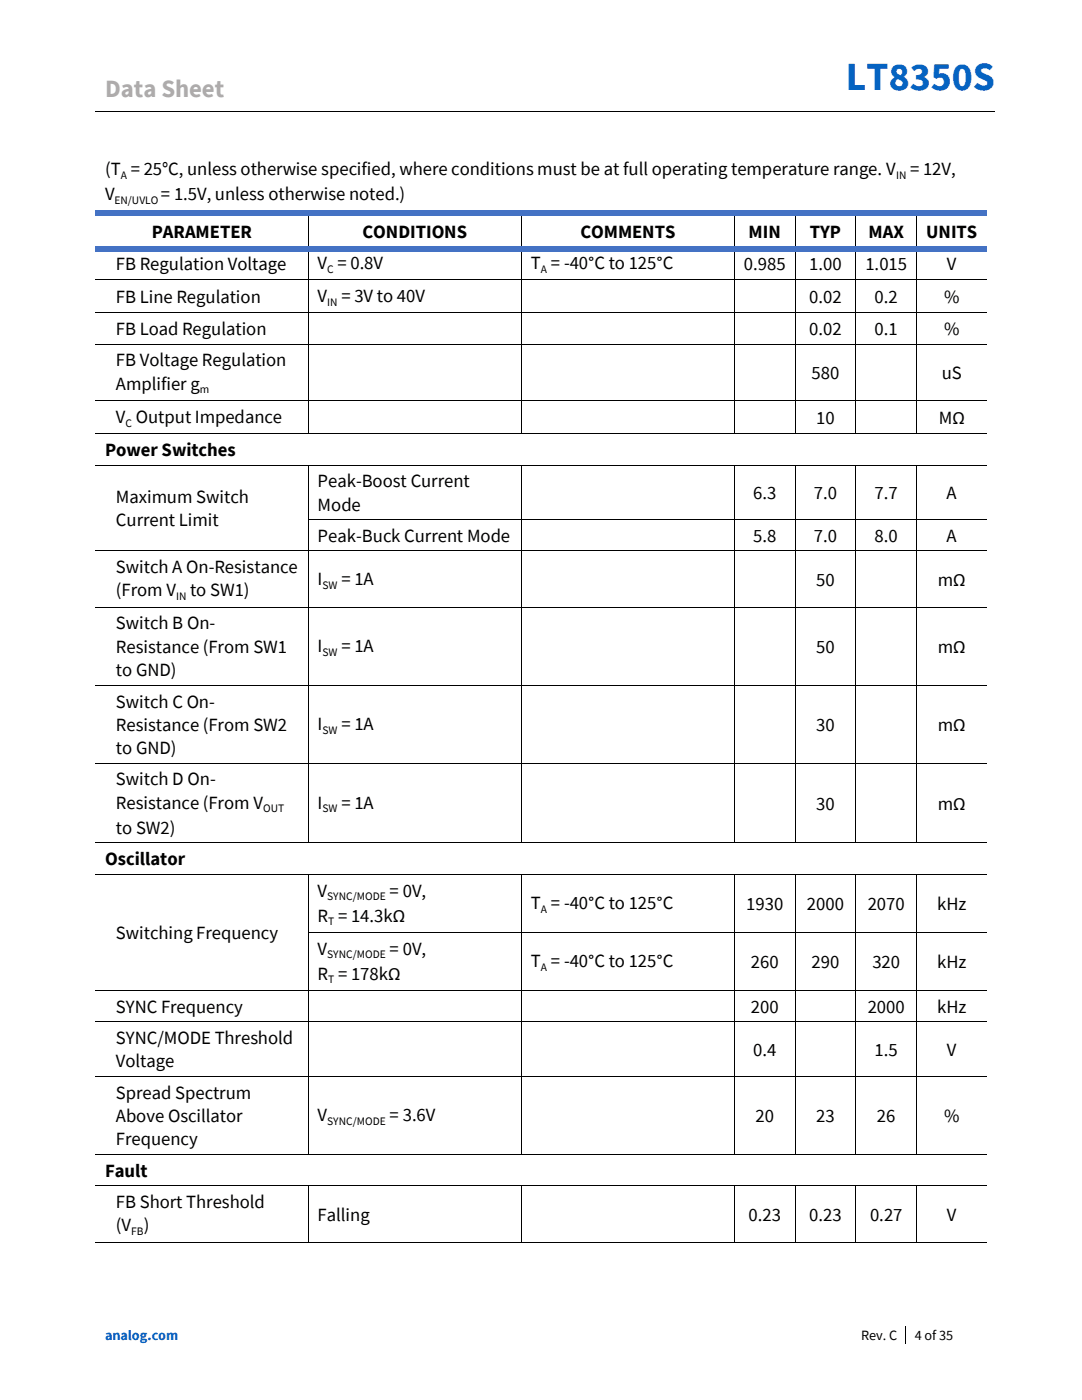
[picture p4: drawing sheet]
<svg xmlns="http://www.w3.org/2000/svg" width="216mm" height="279mm" viewBox="0 0 216 279" stroke-linecap="round" stroke-linejoin="round" font-family="sans-serif">
<defs><g id="words">
<text font-size="8" fill="#0563c1" x="168.8" y="18">LT8350S</text>
<text font-size="5" fill="#aeaaaa" x="21" y="19.3">Data Sheet</text>
<g font-size="3.7">
<text x="21" y="35">(T = 25°C, unless otherwise specified, where conditions must be at full operating temperature range. V</text>
<text x="181.6" y="35">= 12V,</text>
<text x="21" y="40">V</text>
<text x="32.1" y="40">= 1.5V, unless otherwise noted.)</text>
<text x="30.3" y="47.5">PARAMETER</text>
<text x="72.3" y="47.5">CONDITIONS</text>
<text x="115.8" y="47.5">COMMENTS</text>
<text x="149.4" y="47.5">MIN</text>
<text x="161.6" y="47.5">TYP</text>
<text x="173.3" y="47.5">MAX</text>
<text x="184.8" y="47.5">UNITS</text>
<text x="23.1" y="53.9">FB Regulation Voltage</text>
<text x="63.4" y="53.7">V = 0.8V</text>
<text x="105.9" y="53.7">T = -40°C to 125°C</text>
<text x="148.4" y="53.9">0.985</text>
<text x="161.5" y="53.9">1.00</text>
<text x="172.7" y="53.9">1.015</text>
<text x="188.9" y="53.9">V</text>
<text x="23.1" y="60.5">FB Line Regulation</text>
<text x="63.4" y="60.3">V</text>
<text x="68.1" y="60.3">= 3V to 40V</text>
<text x="161.5" y="60.5">0.02</text>
<text x="174.5" y="60.5">0.2</text>
<text x="188.4" y="60.5">%</text>
<text x="23.1" y="66.9">FB Load Regulation</text>
<text x="161.5" y="66.9">0.02</text>
<text x="174.5" y="66.9">0.1</text>
<text x="188.4" y="66.9">%</text>
<text x="23.1" y="73.1">FB Voltage Regulation</text>
<text x="23.1" y="77.8">Amplifier g</text>
<text x="161.9" y="75.7">580</text>
<text x="187.9" y="75.7">uS</text>
<text x="23.1" y="84.4">V Output Impedance</text>
<text x="162.8" y="84.6">10</text>
<text x="187.3" y="84.6">MΩ</text>
<text x="21" y="91">Power Switches</text>
<text x="23.1" y="100.3">Maximum Switch</text>
<text x="63.4" y="97.3">Peak-Boost Current</text>
<text x="63.4" y="101.9">Mode</text>
<text x="150.3" y="99.6">6.3</text>
<text x="162.4" y="99.6">7.0</text>
<text x="174.5" y="99.6">7.7</text>
<text x="188.9" y="99.6">A</text>
<text x="23.1" y="105">Current Limit</text>
<text x="63.4" y="108.1">Peak-Buck Current Mode</text>
<text x="150.3" y="108.1">5.8</text>
<text x="162.4" y="108.1">7.0</text>
<text x="174.5" y="108.1">8.0</text>
<text x="188.9" y="108.1">A</text>
<text x="23.1" y="114.4">Switch A On-Resistance</text>
<text x="23.1" y="119">(From V</text>
<text x="37.9" y="119">to SW1)</text>
<text x="63.4" y="116.7">I</text>
<text x="68.1" y="116.7">= 1A</text>
<text x="162.8" y="116.9">50</text>
<text x="187.1" y="116.9">mΩ</text>
<text x="23.1" y="125.6">Switch B On-</text>
<text x="23.1" y="130.3">Resistance (From SW1</text>
<text x="63.4" y="130.1">I</text>
<text x="68.1" y="130.1">= 1A</text>
<text x="162.8" y="130.3">50</text>
<text x="187.1" y="130.3">mΩ</text>
<text x="23.1" y="134.9">to GND)</text>
<text x="23.1" y="141.2">Switch C On-</text>
<text x="23.1" y="145.9">Resistance (From SW2</text>
<text x="63.4" y="145.7">I</text>
<text x="68.1" y="145.7">= 1A</text>
<text x="162.8" y="145.9">30</text>
<text x="187.1" y="145.9">mΩ</text>
<text x="23.1" y="150.5">to GND)</text>
<text x="23.1" y="156.7">Switch D On-</text>
<text x="23.1" y="161.4">Resistance (From V</text>
<text x="63.4" y="161.4">I</text>
<text x="68.1" y="161.4">= 1A</text>
<text x="162.8" y="161.6">30</text>
<text x="187.1" y="161.6">mΩ</text>
<text x="23.1" y="166.4">to SW2)</text>
<text x="21" y="172.7">Oscillator</text>
<text x="63.4" y="178.9">V</text>
<text x="77.7" y="178.9">= 0V,</text>
<text x="63.4" y="183.9">R = 14.3kΩ</text>
<text x="105.9" y="181.4">T = -40°C to 125°C</text>
<text x="148.9" y="181.6">1930</text>
<text x="161" y="181.6">2000</text>
<text x="173.1" y="181.6">2070</text>
<text x="187" y="181.6">kHz</text>
<text x="23.1" y="187.4">Switching Frequency</text>
<text x="63.4" y="190.5">V</text>
<text x="77.7" y="190.5">= 0V,</text>
<text x="63.4" y="195.5">R = 178kΩ</text>
<text x="105.9" y="193">T = -40°C to 125°C</text>
<text x="149.8" y="193.2">260</text>
<text x="161.9" y="193.2">290</text>
<text x="174.1" y="193.2">320</text>
<text x="187" y="193.2">kHz</text>
<text x="23.1" y="202.1">SYNC Frequency</text>
<text x="149.8" y="202.1">200</text>
<text x="173.1" y="202.1">2000</text>
<text x="187" y="202.1">kHz</text>
<text x="23.1" y="208.4">SYNC/MODE Threshold</text>
<text x="23.1" y="213">Voltage</text>
<text x="150.3" y="210.7">0.4</text>
<text x="174.5" y="210.7">1.5</text>
<text x="188.9" y="210.7">V</text>
<text x="23.1" y="219.3">Spread Spectrum</text>
<text x="23.1" y="223.9">Above Oscillator</text>
<text x="63.4" y="223.8">V</text>
<text x="77.7" y="223.8">= 3.6V</text>
<text x="150.7" y="223.9">20</text>
<text x="162.8" y="223.9">23</text>
<text x="175" y="223.9">26</text>
<text x="188.4" y="223.9">%</text>
<text x="23.1" y="228.6">Frequency</text>
<text x="21" y="234.9">Fault</text>
<text x="23.1" y="241.1">FB Short Threshold</text>
<text x="23.1" y="245.7">(V )</text>
<text x="63.4" y="243.6">Falling</text>
<text x="149.4" y="243.6">0.23</text>
<text x="161.5" y="243.6">0.23</text>
<text x="173.6" y="243.6">0.27</text>
<text x="188.9" y="243.6">V</text>
</g>
<text font-size="2.8" fill="#0563c1" x="21" y="267.5">analog.com</text>
<g font-size="2.8">
<text x="171.8" y="267.5">Rev. C</text>
<text x="182.5" y="267.5">4 of 35</text>
</g>
<g font-size="2.3">
<text x="24.1" y="35.7">A</text>
<text x="178.8" y="35.7">IN</text>
<text x="22.9" y="40.7">EN/UVLO</text>
<text x="65.3" y="54.4">C</text>
<text x="107.9" y="54.4">A</text>
<text x="65.3" y="61">IN</text>
<text x="39.9" y="78.5">m</text>
<text x="25" y="85.1">C</text>
<text x="35.1" y="119.7">IN</text>
<text x="64.4" y="117.5">SW</text>
<text x="64.4" y="130.8">SW</text>
<text x="64.4" y="146.4">SW</text>
<text x="52.5" y="162.1">OUT</text>
<text x="64.4" y="162.1">SW</text>
<text x="65.3" y="179.7">SYNC/MODE</text>
<text x="65.5" y="184.7">T</text>
<text x="107.9" y="182.2">A</text>
<text x="65.3" y="191.3">SYNC/MODE</text>
<text x="65.5" y="196.3">T</text>
<text x="107.9" y="193.8">A</text>
<text x="65.3" y="224.5">SYNC/MODE</text>
<text x="26.2" y="246.5">FB</text>
</g>
</g></defs>
<path d="M19 22.4h83.3M102.4 22.4h96M180.6 264.7v3.6" fill="none" stroke="#000" stroke-width=".2"/>
<path d="M102.3 22.3h.1v.1h-.1z" fill-rule="evenodd" fill="#000"/>
<g fill="#4472c4">
<path d="M19 42h42.4v1.1h-42.4z" fill-rule="evenodd"/>
<path d="M61.4 42h1.1v1.1h-1.1z" fill-rule="evenodd"/>
<path d="M62.5 42h41.4v1.1h-41.4z" fill-rule="evenodd"/>
<path d="M103.9 42h1.1v1.1h-1.1z" fill-rule="evenodd"/>
<path d="M105 42h41.5v1.1h-41.5z" fill-rule="evenodd"/>
<path d="M146.5 42h1v1.1h-1z" fill-rule="evenodd"/>
<path d="M147.5 42h11.1v1.1h-11.1z" fill-rule="evenodd"/>
<path d="M158.6 42h1v1.1h-1z" fill-rule="evenodd"/>
<path d="M159.6 42h11.1v1.1h-11.1z" fill-rule="evenodd"/>
<path d="M170.7 42h1v1.1h-1z" fill-rule="evenodd"/>
<path d="M171.7 42h11.1v1.1h-11.1z" fill-rule="evenodd"/>
<path d="M182.8 42h1.1v1.1h-1.1z" fill-rule="evenodd"/>
<path d="M183.9 42h13v1.1h-13z" fill-rule="evenodd"/>
</g>
<path d="M61.5 43.1v6.1M104 43.1v6.1M146.5 43.1v6.1M158.6 43.1v6.1M170.8 43.1v6.1M182.9 43.1v6.1" fill="none" stroke="#000" stroke-width=".2"/>
<g fill="#4472c4">
<path d="M19 49.2h42.4v1h-42.4z" fill-rule="evenodd"/>
<path d="M61.4 49.2h1.1v1h-1.1z" fill-rule="evenodd"/>
<path d="M62.5 49.2h41.4v1h-41.4z" fill-rule="evenodd"/>
<path d="M103.9 49.2h1.1v1h-1.1z" fill-rule="evenodd"/>
<path d="M105 49.2h41.5v1h-41.5z" fill-rule="evenodd"/>
<path d="M146.5 49.2h1v1h-1z" fill-rule="evenodd"/>
<path d="M147.5 49.2h11.1v1h-11.1z" fill-rule="evenodd"/>
<path d="M158.6 49.2h1v1h-1z" fill-rule="evenodd"/>
<path d="M159.6 49.2h11.1v1h-11.1z" fill-rule="evenodd"/>
<path d="M170.7 49.2h1v1h-1z" fill-rule="evenodd"/>
<path d="M171.7 49.2h11.1v1h-11.1z" fill-rule="evenodd"/>
<path d="M182.8 49.2h1.1v1h-1.1z" fill-rule="evenodd"/>
<path d="M183.9 49.2h13v1h-13z" fill-rule="evenodd"/>
</g>
<g fill="none" stroke="#000" stroke-width=".2">
<path d="M19 55.8h42.4M61.5 50.2v5.6M61.5 55.9v6.5M61.6 55.8h42.3M104 50.2v5.6M104 55.9v6.5M104.1 55.8h42.4M146.5 50.2v5.6M146.5 55.9v6.5M146.6 55.8h12M158.6 50.2v5.6M158.6 55.9v6.5"/>
<path d="M158.7 55.8h12M170.8 50.2v5.6M170.8 55.9v6.5M170.9 55.8h11.9M182.9 50.2v5.6M182.9 55.9v6.5M183 55.8h13.9M19 62.4h42.4M19 68.7h42.4M19 79.9h42.4M61.5 62.5v6.1M61.5 68.8v11.1"/>
<path d="M61.6 62.4h42.3M61.6 68.7h42.3M61.6 79.9h42.3M104 62.5v6.1M104 68.8v11.1M104.1 62.4h42.4M104.1 68.7h42.4M104.1 79.9h42.4M146.5 62.5v6.1M146.5 68.8v11.1M146.6 62.4h12M146.6 68.7h12"/>
<path d="M146.6 79.9h12M158.6 62.5v6.1M158.6 68.8v11.1M158.7 62.4h12M158.7 68.7h12M158.7 79.9h12M170.8 62.5v6.1M170.8 68.8v11.1M170.9 62.4h11.9M170.9 68.7h11.9M170.9 79.9h11.9M182.9 62.5v6.1"/>
<path d="M182.9 68.8v11.1M183 62.4h13.9M183 68.7h13.9M183 79.9h13.9M19 86.5h42.4M19 92.8h42.4M61.5 80v6.5M61.5 92.9v10.7M61.6 86.5h42.3M61.6 92.8h42.3M104 80v6.5M104 92.9v10.7"/>
<path d="M104.1 86.5h42.4M104.1 92.8h42.4M146.5 80v6.5M146.5 92.9v10.7M146.6 86.5h12M146.6 92.8h12M158.6 80v6.5M158.6 92.9v10.7M158.7 86.5h12M158.7 92.8h12M170.8 80v6.5M170.8 92.9v10.7"/>
<path d="M170.9 86.5h11.9M170.9 92.8h11.9M182.9 80v6.5M182.9 92.9v10.7M183 86.5h13.9M183 92.8h13.9M19 110h42.4M61.5 103.8v6.1M61.5 110v11.1M61.6 103.7h42.3M61.6 110h42.3M104 103.8v6.1"/>
<path d="M104 110v11.1M104.1 103.7h42.4M104.1 110h42.4M146.5 103.8v6.1M146.5 110v11.1M146.6 103.7h12M146.6 110h12M158.6 103.8v6.1M158.6 110v11.1M158.7 103.7h12M158.7 110h12M170.8 103.8v6.1"/>
<path d="M170.8 110v11.1M170.9 103.7h11.9M170.9 110h11.9M182.9 103.8v6.1M182.9 110v11.1M183 103.7h13.9M183 110h13.9M19 121.2h42.4M19 136.8h42.4M61.5 121.3v15.4M61.5 136.8v15.4M61.6 121.2h42.3"/>
<path d="M61.6 136.8h42.3M104 121.3v15.4M104 136.8v15.4M104.1 121.2h42.4M104.1 136.8h42.4M146.5 121.3v15.4M146.5 136.8v15.4M146.6 121.2h12M146.6 136.8h12M158.6 121.3v15.4M158.6 136.8v15.4M158.7 121.2h12"/>
<path d="M158.7 136.8h12M170.8 121.3v15.4M170.8 136.8v15.4M170.9 121.2h11.9M170.9 136.8h11.9M182.9 121.3v15.4M182.9 136.8v15.4M183 121.2h13.9M183 136.8h13.9M19 152.3h42.4M61.5 152.4v15.7M61.6 152.3h42.3"/>
<path d="M104 152.4v15.7M104.1 152.3h42.4M146.5 152.4v15.7M146.6 152.3h12M158.6 152.4v15.7M158.7 152.3h12M170.8 152.4v15.7M170.9 152.3h11.9M182.9 152.4v15.7M183 152.3h13.9M19 168.2h42.4M19 174.5h42.4"/>
<path d="M61.5 174.6v11.4M61.6 168.2h42.3M61.6 174.5h42.3M104 174.6v11.4M104.1 168.2h42.4M104.1 174.5h42.4M146.5 174.6v11.4M146.6 168.2h12M146.6 174.5h12M158.6 174.6v11.4M158.7 168.2h12M158.7 174.5h12"/>
<path d="M170.8 174.6v11.4M170.9 168.2h11.9M170.9 174.5h11.9M182.9 174.6v11.4M183 168.2h13.9M183 174.5h13.9M19 197.7h42.4M61.5 186.2v11.4M61.5 197.8v6M61.6 186.1h42.3M61.6 197.7h42.3M104 186.2v11.4"/>
<path d="M104 197.8v6M104.1 186.1h42.4M104.1 197.7h42.4M146.5 186.2v11.4M146.5 197.8v6M146.6 186.1h12M146.6 197.7h12M158.6 186.2v11.4M158.6 197.8v6M158.7 186.1h12M158.7 197.7h12M170.8 186.2v11.4"/>
<path d="M170.8 197.8v6M170.9 186.1h11.9M170.9 197.7h11.9M182.9 186.2v11.4M182.9 197.8v6M183 186.1h13.9M183 197.7h13.9M19 203.9h42.4M19 214.8h42.4M61.5 204v10.7M61.5 214.9v15.4M61.6 203.9h42.3"/>
<path d="M61.6 214.8h42.3M104 204v10.7M104 214.9v15.4M104.1 203.9h42.4M104.1 214.8h42.4M146.5 204v10.7M146.5 214.9v15.4M146.6 203.9h12M146.6 214.8h12M158.6 204v10.7M158.6 214.9v15.4M158.7 203.9h12"/>
<path d="M158.7 214.8h12M170.8 204v10.7M170.8 214.9v15.4M170.9 203.9h11.9M170.9 214.8h11.9M182.9 204v10.7M182.9 214.9v15.4M183 203.9h13.9M183 214.8h13.9M19 230.4h42.4M19 236.6h42.4M61.5 236.7v11.1"/>
<path d="M61.6 230.4h42.3M61.6 236.6h42.3M104 236.7v11.1M104.1 230.4h42.4M104.1 236.6h42.4M146.5 236.7v11.1M146.6 230.4h12M146.6 236.6h12M158.6 236.7v11.1M158.7 230.4h12M158.7 236.6h12M170.8 236.7v11.1"/>
<path d="M170.9 230.4h11.9M170.9 236.6h11.9M182.9 236.7v11.1M183 230.4h13.9M183 236.6h13.9M19 247.9h42.4M61.6 247.9h42.3M104.1 247.9h42.4M146.6 247.9h12M158.7 247.9h12M170.9 247.9h11.9M183 247.9h13.9"/>
</g>
<g fill="#000">
<path d="M61.4 55.8h.2v.1h-.2z" fill-rule="evenodd"/>
<path d="M103.9 55.8h.2v.1h-.2z" fill-rule="evenodd"/>
<path d="M146.5 55.8h.1v.1h-.1z" fill-rule="evenodd"/>
<path d="M158.6 55.8h.1v.1h-.1z" fill-rule="evenodd"/>
<path d="M170.7 55.8h.2v.1h-.2z" fill-rule="evenodd"/>
<path d="M182.8 55.8h.2v.1h-.2z" fill-rule="evenodd"/>
<path d="M61.4 62.4h.2v.1h-.2z" fill-rule="evenodd"/>
<path d="M61.4 68.6h.2v.2h-.2z" fill-rule="evenodd"/>
<path d="M103.9 62.4h.2v.1h-.2z" fill-rule="evenodd"/>
<path d="M103.9 68.6h.2v.2h-.2z" fill-rule="evenodd"/>
<path d="M146.5 62.4h.1v.1h-.1z" fill-rule="evenodd"/>
<path d="M146.5 68.6h.1v.2h-.1z" fill-rule="evenodd"/>
<path d="M158.6 62.4h.1v.1h-.1z" fill-rule="evenodd"/>
<path d="M158.6 68.6h.1v.2h-.1z" fill-rule="evenodd"/>
<path d="M170.7 62.4h.2v.1h-.2z" fill-rule="evenodd"/>
<path d="M170.7 68.6h.2v.2h-.2z" fill-rule="evenodd"/>
<path d="M182.8 62.4h.2v.1h-.2z" fill-rule="evenodd"/>
<path d="M182.8 68.6h.2v.2h-.2z" fill-rule="evenodd"/>
<path d="M61.4 79.9h.2v.1h-.2z" fill-rule="evenodd"/>
<path d="M61.4 86.5h.2v.1h-.2z" fill-rule="evenodd"/>
<path d="M61.4 92.7h.2v.2h-.2z" fill-rule="evenodd"/>
<path d="M103.9 79.9h.2v.1h-.2z" fill-rule="evenodd"/>
<path d="M103.9 86.5h.2v.1h-.2z" fill-rule="evenodd"/>
<path d="M103.9 92.7h.2v.2h-.2z" fill-rule="evenodd"/>
<path d="M146.5 79.9h.1v.1h-.1z" fill-rule="evenodd"/>
<path d="M146.5 86.5h.1v.1h-.1z" fill-rule="evenodd"/>
<path d="M146.5 92.7h.1v.2h-.1z" fill-rule="evenodd"/>
<path d="M158.6 79.9h.1v.1h-.1z" fill-rule="evenodd"/>
<path d="M158.6 86.5h.1v.1h-.1z" fill-rule="evenodd"/>
<path d="M158.6 92.7h.1v.2h-.1z" fill-rule="evenodd"/>
<path d="M170.7 79.9h.2v.1h-.2z" fill-rule="evenodd"/>
<path d="M170.7 86.5h.2v.1h-.2z" fill-rule="evenodd"/>
<path d="M170.7 92.7h.2v.2h-.2z" fill-rule="evenodd"/>
<path d="M182.8 79.9h.2v.1h-.2z" fill-rule="evenodd"/>
<path d="M182.8 86.5h.2v.1h-.2z" fill-rule="evenodd"/>
<path d="M182.8 92.7h.2v.2h-.2z" fill-rule="evenodd"/>
<path d="M61.4 103.6h.2v.2h-.2z" fill-rule="evenodd"/>
<path d="M61.4 109.9h.2v.1h-.2z" fill-rule="evenodd"/>
<path d="M103.9 103.6h.2v.2h-.2z" fill-rule="evenodd"/>
<path d="M103.9 109.9h.2v.1h-.2z" fill-rule="evenodd"/>
<path d="M146.5 103.6h.1v.2h-.1z" fill-rule="evenodd"/>
<path d="M146.5 109.9h.1v.1h-.1z" fill-rule="evenodd"/>
<path d="M158.6 103.6h.1v.2h-.1z" fill-rule="evenodd"/>
<path d="M158.6 109.9h.1v.1h-.1z" fill-rule="evenodd"/>
<path d="M170.7 103.6h.2v.2h-.2z" fill-rule="evenodd"/>
<path d="M170.7 109.9h.2v.1h-.2z" fill-rule="evenodd"/>
<path d="M182.8 103.6h.2v.2h-.2z" fill-rule="evenodd"/>
<path d="M182.8 109.9h.2v.1h-.2z" fill-rule="evenodd"/>
<path d="M61.4 121.1h.2v.2h-.2z" fill-rule="evenodd"/>
<path d="M61.4 136.7h.2v.1h-.2z" fill-rule="evenodd"/>
<path d="M103.9 121.1h.2v.2h-.2z" fill-rule="evenodd"/>
<path d="M103.9 136.7h.2v.1h-.2z" fill-rule="evenodd"/>
<path d="M146.5 121.1h.1v.2h-.1z" fill-rule="evenodd"/>
<path d="M146.5 136.7h.1v.1h-.1z" fill-rule="evenodd"/>
<path d="M158.6 121.1h.1v.2h-.1z" fill-rule="evenodd"/>
<path d="M158.6 136.7h.1v.1h-.1z" fill-rule="evenodd"/>
<path d="M170.7 121.1h.2v.2h-.2z" fill-rule="evenodd"/>
<path d="M170.7 136.7h.2v.1h-.2z" fill-rule="evenodd"/>
<path d="M182.8 121.1h.2v.2h-.2z" fill-rule="evenodd"/>
<path d="M182.8 136.7h.2v.1h-.2z" fill-rule="evenodd"/>
<path d="M61.4 152.2h.2v.2h-.2z" fill-rule="evenodd"/>
<path d="M103.9 152.2h.2v.2h-.2z" fill-rule="evenodd"/>
<path d="M146.5 152.2h.1v.2h-.1z" fill-rule="evenodd"/>
<path d="M158.6 152.2h.1v.2h-.1z" fill-rule="evenodd"/>
<path d="M170.7 152.2h.2v.2h-.2z" fill-rule="evenodd"/>
<path d="M182.8 152.2h.2v.2h-.2z" fill-rule="evenodd"/>
<path d="M61.4 168.1h.2v.2h-.2z" fill-rule="evenodd"/>
<path d="M61.4 174.4h.2v.2h-.2z" fill-rule="evenodd"/>
<path d="M103.9 168.1h.2v.2h-.2z" fill-rule="evenodd"/>
<path d="M103.9 174.4h.2v.2h-.2z" fill-rule="evenodd"/>
<path d="M146.5 168.1h.1v.2h-.1z" fill-rule="evenodd"/>
<path d="M146.5 174.4h.1v.2h-.1z" fill-rule="evenodd"/>
<path d="M158.6 168.1h.1v.2h-.1z" fill-rule="evenodd"/>
<path d="M158.6 174.4h.1v.2h-.1z" fill-rule="evenodd"/>
<path d="M170.7 168.1h.2v.2h-.2z" fill-rule="evenodd"/>
<path d="M170.7 174.4h.2v.2h-.2z" fill-rule="evenodd"/>
<path d="M182.8 168.1h.2v.2h-.2z" fill-rule="evenodd"/>
<path d="M182.8 174.4h.2v.2h-.2z" fill-rule="evenodd"/>
<path d="M61.4 186h.2v.2h-.2z" fill-rule="evenodd"/>
<path d="M61.4 197.6h.2v.2h-.2z" fill-rule="evenodd"/>
<path d="M103.9 186h.2v.2h-.2z" fill-rule="evenodd"/>
<path d="M103.9 197.6h.2v.2h-.2z" fill-rule="evenodd"/>
<path d="M146.5 186h.1v.2h-.1z" fill-rule="evenodd"/>
<path d="M146.5 197.6h.1v.2h-.1z" fill-rule="evenodd"/>
<path d="M158.6 186h.1v.2h-.1z" fill-rule="evenodd"/>
<path d="M158.6 197.6h.1v.2h-.1z" fill-rule="evenodd"/>
<path d="M170.7 186h.2v.2h-.2z" fill-rule="evenodd"/>
<path d="M170.7 197.6h.2v.2h-.2z" fill-rule="evenodd"/>
<path d="M182.8 186h.2v.2h-.2z" fill-rule="evenodd"/>
<path d="M182.8 197.6h.2v.2h-.2z" fill-rule="evenodd"/>
<path d="M61.4 203.8h.2v.2h-.2z" fill-rule="evenodd"/>
<path d="M61.4 214.7h.2v.2h-.2z" fill-rule="evenodd"/>
<path d="M103.9 203.8h.2v.2h-.2z" fill-rule="evenodd"/>
<path d="M103.9 214.7h.2v.2h-.2z" fill-rule="evenodd"/>
<path d="M146.5 203.8h.1v.2h-.1z" fill-rule="evenodd"/>
<path d="M146.5 214.7h.1v.2h-.1z" fill-rule="evenodd"/>
<path d="M158.6 203.8h.1v.2h-.1z" fill-rule="evenodd"/>
<path d="M158.6 214.7h.1v.2h-.1z" fill-rule="evenodd"/>
<path d="M170.7 203.8h.2v.2h-.2z" fill-rule="evenodd"/>
<path d="M170.7 214.7h.2v.2h-.2z" fill-rule="evenodd"/>
<path d="M182.8 203.8h.2v.2h-.2z" fill-rule="evenodd"/>
<path d="M182.8 214.7h.2v.2h-.2z" fill-rule="evenodd"/>
<path d="M61.4 230.3h.2v.2h-.2z" fill-rule="evenodd"/>
<path d="M61.4 236.6h.2v.1h-.2z" fill-rule="evenodd"/>
<path d="M103.9 230.3h.2v.2h-.2z" fill-rule="evenodd"/>
<path d="M103.9 236.6h.2v.1h-.2z" fill-rule="evenodd"/>
<path d="M146.5 230.3h.1v.2h-.1z" fill-rule="evenodd"/>
<path d="M146.5 236.6h.1v.1h-.1z" fill-rule="evenodd"/>
<path d="M158.6 230.3h.1v.2h-.1z" fill-rule="evenodd"/>
<path d="M158.6 236.6h.1v.1h-.1z" fill-rule="evenodd"/>
<path d="M170.7 230.3h.2v.2h-.2z" fill-rule="evenodd"/>
<path d="M170.7 236.6h.2v.1h-.2z" fill-rule="evenodd"/>
<path d="M182.8 230.3h.2v.2h-.2z" fill-rule="evenodd"/>
<path d="M182.8 236.6h.2v.1h-.2z" fill-rule="evenodd"/>
<path d="M61.4 247.8h.2v.2h-.2z" fill-rule="evenodd"/>
<path d="M103.9 247.8h.2v.2h-.2z" fill-rule="evenodd"/>
<path d="M146.5 247.8h.1v.2h-.1z" fill-rule="evenodd"/>
<path d="M158.6 247.8h.1v.2h-.1z" fill-rule="evenodd"/>
<path d="M170.7 247.8h.2v.2h-.2z" fill-rule="evenodd"/>
<path d="M182.8 247.8h.2v.2h-.2z" fill-rule="evenodd"/>
</g>
<use href="#words"/>
</svg>
